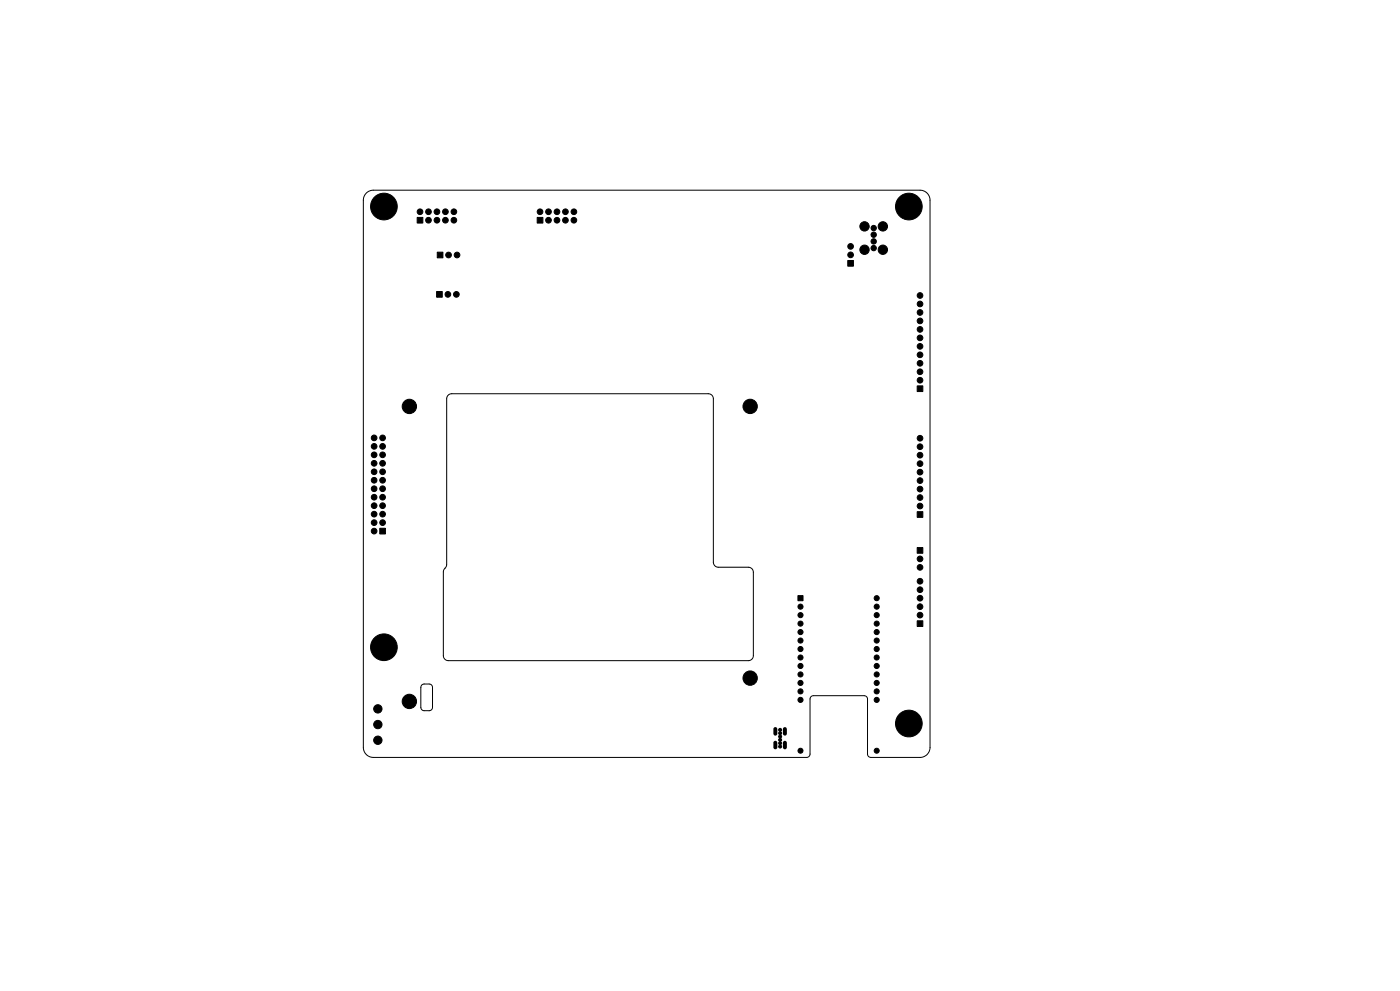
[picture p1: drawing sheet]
<svg xmlns="http://www.w3.org/2000/svg" width="420mm" height="297mm" viewBox="0 0 420 297" stroke-linecap="round" stroke-linejoin="round" font-family="sans-serif">
<g fill="#000" stroke="#000" stroke-width=".3">
<path d="M125.2 65.1h1.6v1.8h-1.6zM131.2 75.6h1.7v1.7h-1.7zM161.2 65.2h1.7v1.7h-1.7zM254.3 78.1h1.7v1.7h-1.7zM131 87.4h1.7v1.7h-1.7zM275.2 115.7h1.6v1.7h-1.6zM113.9 158.3h1.7v1.7h-1.7zM275.2 153.3h1.6v1.7h-1.6zM239.4 178.5h1.5v1.5h-1.5zM275.2 164.1h1.6v1.7h-1.6zM275.2 186h1.6v1.7h-1.6z"/>
<circle cx="113" cy="59.8" r=".45"/>
<circle cx="115.2" cy="58.9" r=".45"/>
<circle cx="117.3" cy="59.8" r=".45"/>
<circle cx="270.5" cy="59.8" r=".45"/>
<circle cx="272.6" cy="58.9" r=".45"/>
<circle cx="274.8" cy="59.8" r=".45"/>
<circle cx="112.2" cy="61.9" r=".45"/>
<circle cx="113" cy="64" r=".45"/>
<circle cx="115.2" cy="61.9" r="4"/>
<circle cx="115.2" cy="64.9" r=".45"/>
<circle cx="117.3" cy="64" r=".45"/>
<circle cx="118.2" cy="61.9" r=".45"/>
<circle cx="126" cy="63.5" r=".85"/>
<circle cx="128.5" cy="63.5" r=".85"/>
<circle cx="128.5" cy="66" r=".85"/>
<circle cx="131.1" cy="66" r=".85"/>
<circle cx="131.1" cy="63.5" r=".85"/>
<circle cx="133.6" cy="66" r=".85"/>
<circle cx="133.6" cy="63.5" r=".85"/>
<circle cx="134.6" cy="76.4" r=".85"/>
<circle cx="136.2" cy="63.5" r=".85"/>
<circle cx="136.2" cy="66" r=".85"/>
<circle cx="137.1" cy="76.4" r=".85"/>
<circle cx="162" cy="63.5" r=".85"/>
<circle cx="164.5" cy="63.5" r=".85"/>
<circle cx="164.5" cy="66" r=".85"/>
<circle cx="167.1" cy="63.5" r=".85"/>
<circle cx="167.1" cy="66" r=".85"/>
<circle cx="169.6" cy="63.5" r=".85"/>
<circle cx="169.6" cy="66" r=".85"/>
<circle cx="172.2" cy="66" r=".85"/>
<circle cx="172.2" cy="63.5" r=".85"/>
<circle cx="255.2" cy="73.8" r=".85"/>
<circle cx="255.2" cy="76.4" r=".85"/>
<circle cx="259.3" cy="67.8" r="1.4"/>
<circle cx="259.3" cy="74.8" r="1.4"/>
<circle cx="262.1" cy="68.3" r=".8"/>
<circle cx="262.1" cy="74.3" r=".8"/>
<circle cx="262.1" cy="70.3" r=".8"/>
<circle cx="262.1" cy="72.3" r=".8"/>
<circle cx="264.8" cy="67.8" r="1.4"/>
<circle cx="264.8" cy="74.8" r="1.4"/>
<circle cx="269.6" cy="61.9" r=".45"/>
<circle cx="270.5" cy="64" r=".45"/>
<circle cx="272.6" cy="64.9" r=".45"/>
<circle cx="272.7" cy="61.9" r="4"/>
<circle cx="274.8" cy="64" r=".45"/>
<circle cx="275.6" cy="61.9" r=".45"/>
<circle cx="134.4" cy="88.2" r=".85"/>
<circle cx="136.9" cy="88.2" r=".85"/>
<circle cx="276" cy="98.7" r=".85"/>
<circle cx="276" cy="96.2" r=".85"/>
<circle cx="276" cy="91.1" r=".85"/>
<circle cx="276" cy="93.6" r=".85"/>
<circle cx="276" cy="88.6" r=".85"/>
<circle cx="276" cy="111.4" r=".85"/>
<circle cx="276" cy="106.3" r=".85"/>
<circle cx="276" cy="103.8" r=".85"/>
<circle cx="276" cy="114" r=".85"/>
<circle cx="276" cy="108.9" r=".85"/>
<circle cx="276" cy="101.3" r=".85"/>
<circle cx="112.2" cy="131.2" r=".85"/>
<circle cx="112.2" cy="138.9" r=".85"/>
<circle cx="112.2" cy="136.3" r=".85"/>
<circle cx="112.2" cy="133.8" r=".85"/>
<circle cx="114.8" cy="131.2" r=".85"/>
<circle cx="114.8" cy="133.8" r=".85"/>
<circle cx="114.8" cy="136.3" r=".85"/>
<circle cx="114.8" cy="138.9" r=".85"/>
<circle cx="122.8" cy="121.8" r="2.15"/>
<circle cx="225" cy="121.8" r="2.15"/>
<circle cx="276" cy="133.9" r=".85"/>
<circle cx="276" cy="131.3" r=".85"/>
<circle cx="276" cy="136.4" r=".85"/>
<circle cx="276" cy="139" r=".85"/>
<circle cx="112.2" cy="141.4" r=".85"/>
<circle cx="112.2" cy="143.9" r=".85"/>
<circle cx="112.2" cy="154.1" r=".85"/>
<circle cx="112.2" cy="149" r=".85"/>
<circle cx="112.2" cy="156.6" r=".85"/>
<circle cx="112.2" cy="146.5" r=".85"/>
<circle cx="112.2" cy="151.6" r=".85"/>
<circle cx="112.2" cy="159.2" r=".85"/>
<circle cx="114.8" cy="151.6" r=".85"/>
<circle cx="114.8" cy="146.5" r=".85"/>
<circle cx="114.8" cy="141.4" r=".85"/>
<circle cx="114.8" cy="156.6" r=".85"/>
<circle cx="114.8" cy="143.9" r=".85"/>
<circle cx="114.8" cy="154.1" r=".85"/>
<circle cx="114.8" cy="149" r=".85"/>
<circle cx="276" cy="149.1" r=".85"/>
<circle cx="276" cy="151.7" r=".85"/>
<circle cx="276" cy="144" r=".85"/>
<circle cx="276" cy="146.6" r=".85"/>
<circle cx="276" cy="141.5" r=".85"/>
<circle cx="263" cy="179.3" r=".76"/>
<circle cx="276" cy="170" r=".85"/>
<circle cx="276" cy="174.2" r=".85"/>
<circle cx="276" cy="179.3" r=".85"/>
<circle cx="276" cy="176.7" r=".85"/>
<circle cx="276" cy="167.5" r=".85"/>
<circle cx="112.2" cy="194" r=".45"/>
<circle cx="113" cy="196.1" r=".45"/>
<circle cx="113" cy="191.9" r=".45"/>
<circle cx="115.2" cy="194" r="4"/>
<circle cx="115.2" cy="197" r=".45"/>
<circle cx="115.2" cy="191" r=".45"/>
<circle cx="117.3" cy="196.1" r=".45"/>
<circle cx="117.3" cy="191.9" r=".45"/>
<circle cx="118.2" cy="194" r=".45"/>
<circle cx="240.1" cy="194.5" r=".76"/>
<circle cx="240.1" cy="181.8" r=".76"/>
<circle cx="240.1" cy="186.9" r=".76"/>
<circle cx="240.1" cy="199.6" r=".76"/>
<circle cx="240.1" cy="197.1" r=".76"/>
<circle cx="240.1" cy="192" r=".76"/>
<circle cx="240.1" cy="189.4" r=".76"/>
<circle cx="240.1" cy="184.4" r=".76"/>
<circle cx="263" cy="194.5" r=".76"/>
<circle cx="263" cy="189.4" r=".76"/>
<circle cx="263" cy="197.1" r=".76"/>
<circle cx="263" cy="181.8" r=".76"/>
<circle cx="263" cy="199.6" r=".76"/>
<circle cx="263" cy="186.9" r=".76"/>
<circle cx="263" cy="192" r=".76"/>
<circle cx="263" cy="184.4" r=".76"/>
<circle cx="276" cy="184.4" r=".85"/>
<circle cx="276" cy="181.8" r=".85"/>
<circle cx="113.4" cy="212.4" r="1.25"/>
<circle cx="113.4" cy="217.1" r="1.25"/>
<circle cx="122.8" cy="210.2" r="2.15"/>
<circle cx="225" cy="203.2" r="2.15"/>
<circle cx="234" cy="218.7" r=".45"/>
<circle cx="234" cy="219.7" r=".45"/>
<circle cx="240.1" cy="207.2" r=".76"/>
<circle cx="240.1" cy="204.7" r=".76"/>
<circle cx="240.1" cy="209.8" r=".76"/>
<circle cx="240.1" cy="202.1" r=".76"/>
<circle cx="263" cy="202.1" r=".76"/>
<circle cx="263" cy="207.2" r=".76"/>
<circle cx="263" cy="204.7" r=".76"/>
<circle cx="263" cy="209.8" r=".76"/>
<circle cx="269.6" cy="216.8" r=".45"/>
<circle cx="270.5" cy="219" r=".45"/>
<circle cx="270.5" cy="214.7" r=".45"/>
<circle cx="272.6" cy="213.8" r=".45"/>
<circle cx="272.6" cy="219.8" r=".45"/>
<circle cx="272.7" cy="216.8" r="4"/>
<circle cx="274.8" cy="219" r=".45"/>
<circle cx="274.8" cy="214.7" r=".45"/>
<circle cx="275.6" cy="216.8" r=".45"/>
<circle cx="113.4" cy="221.8" r="1.25"/>
<circle cx="234" cy="220.7" r=".45"/>
<circle cx="234" cy="223.7" r=".45"/>
<circle cx="234" cy="221.7" r=".45"/>
<circle cx="234" cy="222.7" r=".45"/>
<circle cx="240.1" cy="225" r=".75"/>
<circle cx="263" cy="225" r=".75"/>
</g>
<path d="M232.6 218.5v1.4M235.5 218.5v1.4M232.6 222.6v1.4M235.5 222.6v1.4" fill="none" stroke="#000" stroke-width="1.2"/>
<path d="M109.9 57.8l.9-.6 1.2-.2h164a3 3 0 0 1 3 3v164a3 3 0 0 1-3 3h-14.8a1 1 0 0 1-.9-1v-16.5a1 1 0 0 0-1-1h-15.3a1 1 0 0 0-1 1v16.5a1 1 0 0 1-1 1h-130a3 3 0 0 1-3-3v-164l.2-1zM134.5 118.4l1-.4h77a1.5 1.5 0 0 1 1.5 1.5v49a1.5 1.5 0 0 0 1.5 1.5h9a1.5 1.5 0 0 1 1.5 1.5v25a1.5 1.5 0 0 1-1.5 1.5h-90a1.5 1.5 0 0 1-1.5-1.5v-25.1l1-2.2v-49.7zM126.6 205.3l.5-.3h1.7a1 1 0 0 1 1 1v6a1 1 0 0 1-1 1h-1.6a1 1 0 0 1-1-1v-6z" fill="none" stroke="#000" stroke-width=".3"/>
</svg>
